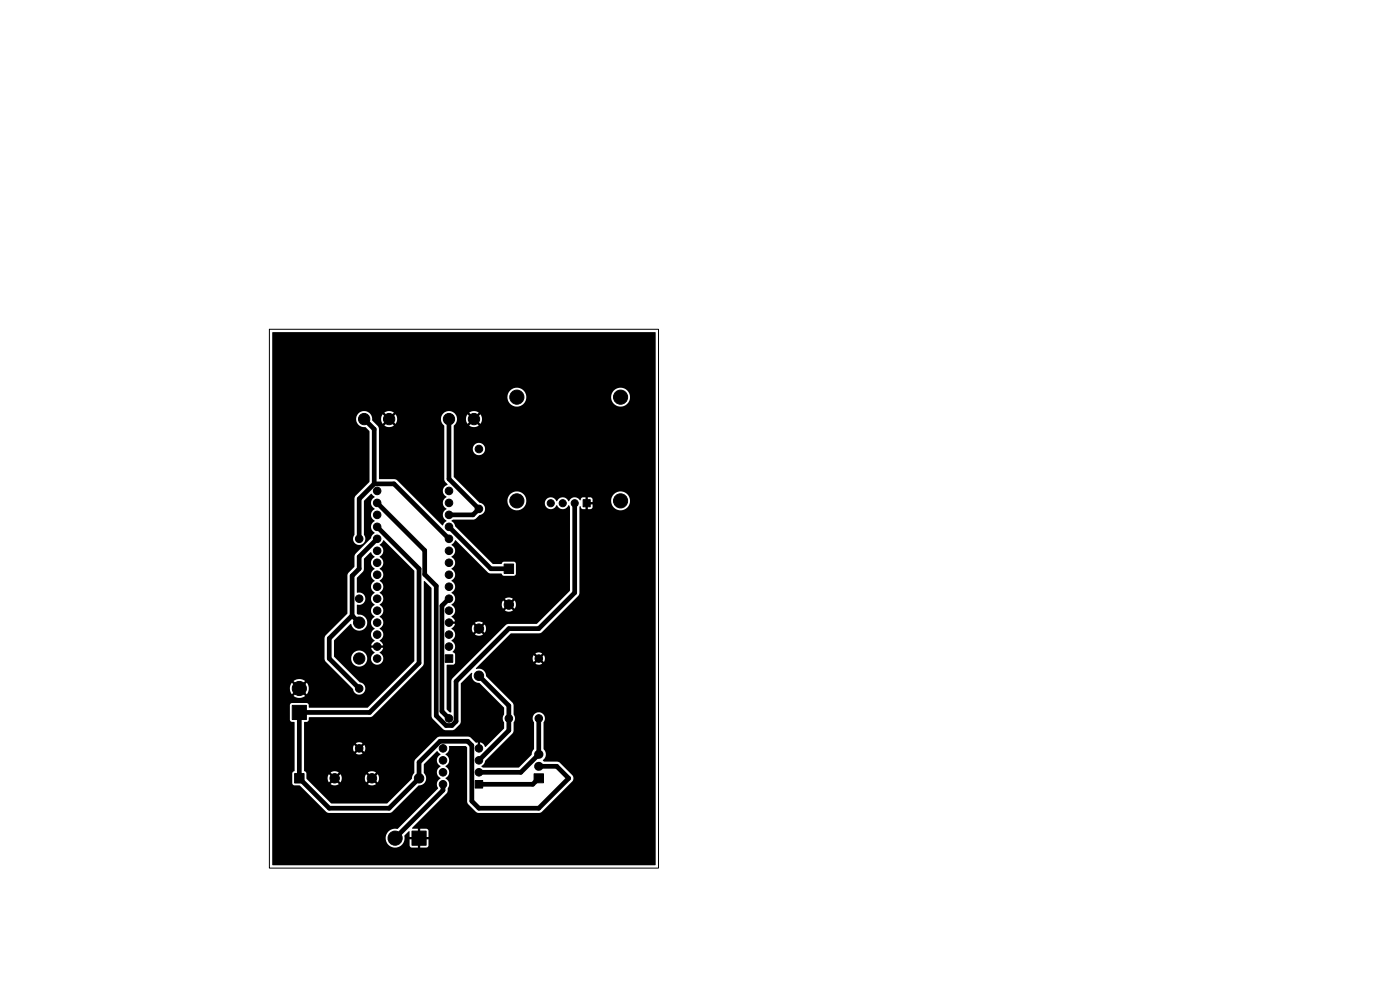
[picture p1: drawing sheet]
<svg xmlns="http://www.w3.org/2000/svg" width="297mm" height="210mm" viewBox="0 0 297 210" stroke-linecap="round" stroke-linejoin="round" font-family="sans-serif">
<path d="M57.1 69.9h82.6v114.3h-82.6z" fill="none" stroke="#000" stroke-width=".21"/>
<g fill="#000" stroke="#000" stroke-width=".21">
<path d="M107 119.7h1.9v2h-1.9zM123.7 106h1.5v1.5h-1.5zM94.4 138.9h1.7v1.6h-1.7zM62 149.6h3v3h-3zM62.5 164.1h2v2h-2zM87.4 176.3h3v3h-3zM100.8 165.6h1.6v1.6h-1.6zM113.3 164.1h2v2h-2z"/>
<circle cx="77.2" cy="88.9" r="1.2"/>
<circle cx="82.6" cy="88.9" r="1.2"/>
<circle cx="95.3" cy="88.9" r="1.2"/>
<circle cx="100.5" cy="88.9" r="1.2"/>
<circle cx="101.6" cy="95.2" r=".8"/>
<circle cx="109.6" cy="84.2" r="1.5"/>
<circle cx="131.7" cy="84.2" r="1.5"/>
<circle cx="76.2" cy="114.3" r=".8"/>
<circle cx="80" cy="104.1" r=".8"/>
<circle cx="80" cy="106.7" r=".8"/>
<circle cx="80" cy="111.8" r=".8"/>
<circle cx="80" cy="116.8" r=".8"/>
<circle cx="80" cy="109.2" r=".8"/>
<circle cx="80" cy="114.3" r=".8"/>
<circle cx="80" cy="119.4" r=".8"/>
<circle cx="95.2" cy="119.4" r=".8"/>
<circle cx="95.2" cy="109.2" r=".8"/>
<circle cx="95.2" cy="111.8" r=".8"/>
<circle cx="95.2" cy="106.7" r=".8"/>
<circle cx="95.2" cy="104.1" r=".8"/>
<circle cx="95.2" cy="114.3" r=".8"/>
<circle cx="95.2" cy="116.8" r=".8"/>
<circle cx="101.6" cy="107.9" r=".8"/>
<circle cx="109.6" cy="106.2" r="1.5"/>
<circle cx="116.8" cy="106.7" r=".75"/>
<circle cx="119.4" cy="106.7" r=".75"/>
<circle cx="121.9" cy="106.7" r=".75"/>
<circle cx="131.7" cy="106.2" r="1.5"/>
<circle cx="76.2" cy="127" r=".8"/>
<circle cx="76.2" cy="139.7" r="1.2"/>
<circle cx="76.2" cy="132.1" r="1.2"/>
<circle cx="80" cy="134.6" r=".8"/>
<circle cx="80" cy="139.7" r=".8"/>
<circle cx="80" cy="127" r=".8"/>
<circle cx="80" cy="124.5" r=".8"/>
<circle cx="80" cy="129.5" r=".8"/>
<circle cx="80" cy="132.1" r=".8"/>
<circle cx="80" cy="121.9" r=".8"/>
<circle cx="80" cy="137.2" r=".8"/>
<circle cx="95.2" cy="134.6" r=".8"/>
<circle cx="95.2" cy="124.5" r=".8"/>
<circle cx="95.2" cy="121.9" r=".8"/>
<circle cx="95.2" cy="127" r=".8"/>
<circle cx="95.2" cy="137.2" r=".8"/>
<circle cx="95.2" cy="132.1" r=".8"/>
<circle cx="95.2" cy="129.5" r=".8"/>
<circle cx="101.6" cy="133.3" r="1"/>
<circle cx="107.9" cy="128.2" r="1"/>
<circle cx="114.3" cy="139.7" r=".8"/>
<circle cx="63.5" cy="146" r="1.5"/>
<circle cx="76.2" cy="158.7" r=".8"/>
<circle cx="76.2" cy="146" r=".8"/>
<circle cx="94" cy="158.7" r=".8"/>
<circle cx="95.2" cy="152.4" r=".8"/>
<circle cx="101.6" cy="143.3" r="1"/>
<circle cx="101.6" cy="158.7" r=".8"/>
<circle cx="107.9" cy="152.4" r=".8"/>
<circle cx="114.3" cy="152.4" r=".8"/>
<circle cx="71" cy="165.1" r="1"/>
<circle cx="78.9" cy="165.1" r="1"/>
<circle cx="83.8" cy="177.8" r="1.5"/>
<circle cx="88.9" cy="165.1" r="1"/>
<circle cx="94" cy="161.3" r=".8"/>
<circle cx="94" cy="163.8" r=".8"/>
<circle cx="94" cy="166.4" r=".8"/>
<circle cx="101.6" cy="163.8" r=".8"/>
<circle cx="101.6" cy="161.3" r=".8"/>
</g>
<path d="M114.3 162.6h.1M114.3 160h.1" fill="none" stroke="#000" stroke-width="1.9"/>
<g fill="none" stroke="#000" stroke-width="1">
<path d="M77.3 88.9l2.1 2.1v11.6M95.2 88.9v12.7l6.4 6.4-1.3 1.2h-5.1M79.4 102.6l-3.2 3.2v8.5M79.4 102.6h4.2l11.6 11.7M80 111.8l8.9 8.9v19.9l-10.5 10.5h-14.9v14l6.3 6.4h12.7l6.4-6.4v-3.4l4.5-4.5h5.8l.9 .9v11.8l1.5 1.6h12.7l6.3-6.4-2.5-2.5h-3.8M80 106.7l10.1 10.1v5l2.4 2.5v27.5l2.1 2.1h1.3l.9-.9v-8.5l11.1-11.1h6.4l7.6-7.7v-18.9M80 114.3l-3.8 3.8v2.6l-1.5 1.5v8.4M95.2 111.8l8.9 8.9h3.8M74.7 130.6l-4.9 4.8v4.3l6.4 6.4M74.7 130.6l1.5 1.5M95.2 127l-1.5 1.5v22.4l1.5 1.5M101.6 143.3l6.3 6.4v5.2l-6.3 6.4"/>
<path d="M114.3 152.4v7.6l-3.8 3.8h-8.9M94 166.4v1.2l-10.2 10.2M114.3 165.1l-1.3 1.3h-11.4"/>
</g>
<path d="M57.8 70.5h81.3v113h-81.3v-30.8h3.7l.3 .4 .7 .1v10.3l-.5 .5v2.2l.4 .4h1.2l5.9 5.8h13.3l.5-.3 5.5-5.5a1.54 1.54 0 0 0 1.5-1 1.54 1.54 0 0 0-.4-1.7v-1.8l2.8-2.7h.1l.7 .6a1.42 1.42 0 0 0-.8 1.3 1.42 1.42 0 0 0 .8 1.3 1.42 1.42 0 0 0-.8 1.2 1.42 1.42 0 0 0 .8 1.3 1.54 1.54 0 0 0-.6 2.2l-8.6 8.6a2.03 2.03 0 0 0-2.5 1.8 2.03 2.03 0 0 0 2.3 2.1 2.03 2.03 0 0 0 1.7-2.6l1-.9 .1 1.3h1.3v.4h-1.3v1.4l.3 .3 1.5 .1v-1.3h.4v1.3h1.3l.4-.1 .1-.4v-1.3h-1.3v-.4h1.3v-1.3l-.1-.4-.4-.1h-1.3v1.3h-.4v-1.3h-1.2l-.1-.1 7.3-7.4 .3-.5v-.6a1.4 1.4 0 0 0-.5-2.1 1.42 1.42 0 0 0 .8-1.3 1.42 1.42 0 0 0-.8-1.2 1.42 1.42 0 0 0 .8-1.3 1.42 1.42 0 0 0-.8-1.3l.1-.1a1.52 1.52 0 0 0 .7-1.6h3.5l.3 .3v11.6l.2 .4 1.6 1.6 .5 .2 13 .1 .5-.3 6.5-6.4 .3-.7-.3-.6-2.8-2.8-.4-.1h-2.7l-.3-.3a1.64 1.64 0 0 0 .1-2.4v-5.7a1.31 1.31 0 0 0-.2-1.8 1.31 1.31 0 0 0-1.7 .1 1.31 1.31 0 0 0-.1 1.8v5.6l-.4 .5-.1 .7-2.7 2.7h-7.6l-.4-.3a1.46 1.46 0 0 0 .8-1.1l5.9-5.9 .2-.5v-1.7l.3-.9-.3-.9v-1.9l-.2-.5-5.7-5.6a1.62 1.62 0 0 0-2.1-1.6v-.2l2-2h10l.2 .7 .7-.7 .4 .4-.7 .7a1.28 1.28 0 0 0 1.4 0l-.7-.7 .4-.4 .7 .7 .1-.3 .1-.6-.2-.5-.7 .7-.4-.4 .7-.7a1.28 1.28 0 0 0-1.4 0l.7 .7-.4 .4-.7-.7-.2 .7h-10l5.4-5.3h6l.5-.2 7.8-7.8 .2-.7v-18.2l.3-.1 .3 .5 .7 .1v-.8h.5v.8h.6l.4-.3v-.7h-.8v-.5h.8v-.3h3.9l.1 .3a2.01 2.01 0 0 0 3.1 1.4 2.01 2.01 0 0 0-.2-3.4 2.01 2.01 0 0 0-3 1.7h-3.9v-.4l-.4-.3h-.6v.8h-.5v-.8l-.7 .1-.4 .5a1.43 1.43 0 0 0-2.5 .2 1.38 1.38 0 0 0-1.2-.8 1.38 1.38 0 0 0-1.3 .8 1.28 1.28 0 0 0-1.8-.8 1.28 1.28 0 0 0-.5 1.9 1.28 1.28 0 0 0 2 .2l.3-.4a1.38 1.38 0 0 0 1.3 .8 1.38 1.38 0 0 0 1.3-.8l.2 .3v17.8l-7 7h-6l-.5 .2-11.4 11.4-.3 .5v6.6l-.1 .1h-.3l-.5-.7v-9.3l.1-.1h1.3l.3-.3v-1.9l-.5-.5a1.46 1.46 0 0 0-.2-2.4 1.42 1.42 0 0 0 .8-1.3 1.42 1.42 0 0 0-.8-1.2h4.3l.3 .8 .7-.7 .4 .3-.8 .8a1.48 1.48 0 0 0 1.8 0l-.8-.8 .4-.3 .7 .7 .2-.4 .1-.7-.3-.6-.7 .7-.4-.3 .8-.8a1.48 1.48 0 0 0-1.8 0l.8 .8-.4 .3-.7-.7-.3 .9h-4.3l.4-.5 .3-.6h-.8v-.5h.8l-.3-.6-.4-.4a1.44 1.44 0 0 0 0-2.6h10.6l.3 .9 .8-.7 .3 .3-.7 .8a1.48 1.48 0 0 0 1.7 0l-.7-.8 .3-.3 .8 .7 .2-.4v-.7l-.2-.6-.8 .7-.3-.3 .7-.8a1.48 1.48 0 0 0-1.7 0l.7 .8-.3 .3-.8-.7-.3 .8h-10.6a1.41 1.41 0 0 0 .8-1.2 1.41 1.41 0 0 0-.8-1.3 1.42 1.42 0 0 0 .8-1.2 1.42 1.42 0 0 0-.8-1.3 1.42 1.42 0 0 0 .8-1.3 1.42 1.42 0 0 0-.8-1.3 1.42 1.42 0 0 0 .8-1.2 1.42 1.42 0 0 0-.8-1.3 1.42 1.42 0 0 0 .8-1.3 1.42 1.42 0 0 0-.8-1.2l.7-1h.2l7 6.9 2.6 .2 .6 .5h2.1l.3-.2 .2-.3v-2.1l-.2-.3-.3-.2h-2.1l-.3 .2-.2 .3h-1.9l-7.9-7.9-.2-.6-.6-.6 .3-.3h4.4l.5-.2 .7-.7a1.33 1.33 0 0 0 1.2-1.3 1.33 1.33 0 0 0-1.2-1.4l-.4-.4h6.3a2.01 2.01 0 0 0 3 1.8 2.01 2.01 0 0 0 .2-3.4 2.01 2.01 0 0 0-3.1 1.4l-.1 .2h-6.3l-5-5v-5.9h4v.2a1.31 1.31 0 0 0 2.1 .8 1.31 1.31 0 0 0-.2-2.2 1.31 1.31 0 0 0-1.9 1.2h-4v-5l.5-.7 .2-.7h1.8l.4 1 .8-.8 .3 .4-.8 .8 .2 .1a1.7 1.7 0 0 0 1.9-.1l-.8-.8 .3-.4 .8 .8a1.69 1.69 0 0 0 0-2l-.8 .8-.3-.4 .8-.8a1.69 1.69 0 0 0-2.1 0l.8 .8-.3 .4-.8-.8-.4 1h-1.8a1.72 1.72 0 0 0-2.6-1.5 1.72 1.72 0 0 0-.2 2.9v11.4l.2 .5 .6 .6a1.39 1.39 0 0 0-1.1 1.2 1.39 1.39 0 0 0 .8 1.4 1.42 1.42 0 0 0-.8 1.3 1.42 1.42 0 0 0 .8 1.3 1.42 1.42 0 0 0-.8 1.2 1.42 1.42 0 0 0 .8 1.3l-.7 .9h-.2l-9.7-9.6-.4-.2h-3.3v-10.6l-.2-.6-1.2-1.2v-.3h1.8l.4 1 .8-.8 .3 .4-.8 .8 .2 .1a1.7 1.7 0 0 0 1.9-.1l-.8-.8 .3-.4 .8 .8a1.69 1.69 0 0 0 0-2l-.8 .8-.3-.4 .8-.8a1.69 1.69 0 0 0-2.1 0l.8 .8-.3 .4-.8-.8-.4 1h-1.8l-.1-.3a1.72 1.72 0 0 0-2-1.4 1.72 1.72 0 0 0-1.3 2 1.72 1.72 0 0 0 2 1.4l.8 .9v10.7l-3.2 3.3v8a1.31 1.31 0 0 0 .2 1.8 1.31 1.31 0 0 0 1.7-.1 1.31 1.31 0 0 0 .1-1.8v-7.1l1.5-1.6 .8 .7a1.42 1.42 0 0 0-.8 1.3 1.42 1.42 0 0 0 .8 1.3 1.42 1.42 0 0 0-.8 1.2 1.42 1.42 0 0 0 .8 1.3 1.42 1.42 0 0 0-.8 1.3 1.42 1.42 0 0 0 .8 1.2l-.6 .6-.2 .6-3.3 3.4-.2 .4v2.3l-1.5 1.5v8.4l-4.6 4.6-.3 .5 .2 4.9 5.9 6a1.31 1.31 0 0 0 1.4 1.1 1.31 1.31 0 0 0 1.2-1.3 1.31 1.31 0 0 0-1.2-1.3l-5-5h3.2a1.71 1.71 0 0 0 2.5 1.5 1.71 1.71 0 0 0 .2-2.9 1.71 1.71 0 0 0-2.7 1.1v.3h-3.2l-.4-.5v-3.4l3.4-3.4h.2a1.72 1.72 0 0 0 2 1.3 1.72 1.72 0 0 0 1.4-2 1.72 1.72 0 0 0-2-1.3l-.2-.3 .1-1.8a1.34 1.34 0 0 0 1.7-1.3 1.34 1.34 0 0 0-1.8-1.3v-3.1l1.4-1.6 .1-2.5 1.4-1.4 .9 1a1.42 1.42 0 0 0-.8 1.3 1.42 1.42 0 0 0 .8 1.3 1.42 1.42 0 0 0-.8 1.2 1.42 1.42 0 0 0 .8 1.3 1.42 1.42 0 0 0-.8 1.3 1.42 1.42 0 0 0 .8 1.2 1.42 1.42 0 0 0-.8 1.3 1.42 1.42 0 0 0 .8 1.3 1.42 1.42 0 0 0-.8 1.2 1.42 1.42 0 0 0 .8 1.3 1.42 1.42 0 0 0-.8 1.3 1.42 1.42 0 0 0 .8 1.3 1.42 1.42 0 0 0-.8 1.2 1.42 1.42 0 0 0 .8 1.3l-.5 .4-.3 .6h.9v.5h-.9l.8 1.1a1.33 1.33 0 0 0-.4 2.1 1.33 1.33 0 0 0 2.1-.2 1.33 1.33 0 0 0-.7-2l.5-.4 .3-.6h-.9v-.5h.9l-.7-1.1a1.38 1.38 0 0 0 .7-1.2 1.38 1.38 0 0 0-.8-1.3 1.42 1.42 0 0 0 .8-1.2 1.42 1.42 0 0 0-.8-1.3 1.42 1.42 0 0 0 .8-1.3 1.42 1.42 0 0 0-.8-1.2 1.42 1.42 0 0 0 .8-1.3 1.42 1.42 0 0 0-.8-1.3 1.42 1.42 0 0 0 .8-1.2 1.42 1.42 0 0 0-.8-1.3 1.42 1.42 0 0 0 .8-1.3 1.42 1.42 0 0 0-.8-1.3 1.42 1.42 0 0 0 .8-1.2 1.42 1.42 0 0 0-.8-1.3 1.42 1.42 0 0 0 .8-1.3 1.42 1.42 0 0 0-.8-1.2l.8-1h.2l6.4 6.5v19.2l-9.9 9.8h-12.4l-.2-.7-.3-.3h-3.2l-.4 .4v3.2h-3.7v-6.6h3.7l.1 .5 .3 .7 .9-.9 .4 .3-.9 .9a1.98 1.98 0 0 0 2.4 0l-.9-.9 .4-.3 .9 .9a1.98 1.98 0 0 0 0-2.5l-.9 .9-.4-.3 .9-.9a1.98 1.98 0 0 0-2.4 0l.9 .9-.4 .3-.9-.9-.3 .7-.1 .6h-3.7v-61.8h49.8a2.01 2.01 0 0 0 2.1 2 2.01 2.01 0 0 0 2-2h17.9l.1 .2a2.01 2.01 0 0 0 3.1 1.4 2.01 2.01 0 0 0-.2-3.4 2.01 2.01 0 0 0-3 1.8h-17.9l-.1-.3a2.01 2.01 0 0 0-2.1-1.8 2.01 2.01 0 0 0-1.9 2.1h-49.8zM89.9 123.3h.2l1.4 1.5v27.1l.3 .6 2.3 2.3 .6 .1 1.6-.1 1.3-1.3 .2-.5v-8l2.2-2.3 .2 .1a1.56 1.56 0 0 0 1.5 2.1l5.2 5.2v1.5a1.37 1.37 0 0 0 0 1.7v1.2l-3.9 4-.6-.7-.6-.3v.9h-.4v-.9l-.5 .1-1-1.1-.5-.2-6.1-.1-.5 .2-4.7 4.8-.2 .4v2.3l-.4 .7-.1 .6-5.3 5.2h-11.9l-5.2-5.3h4.5l.3 .9 .7-.8 .4 .4-.8 .7a1.48 1.48 0 0 0 1.8 0l-.8-.7 .4-.4 .7 .8 .3-.9h4.9l.3 .9 .7-.8 .4 .4-.7 .8a1.49 1.49 0 0 0 1.7-.1l-.8-.7 .4-.4 .7 .8 .2-.4 .1-.7-.3-.7-.7 .8-.4-.4 .8-.7a1.48 1.48 0 0 0-1.8 0l.8 .7-.4 .4-.7-.8-.3 .9h-4.9l-.3-.9-.7 .8-.4-.4 .7-.8a1.49 1.49 0 0 0-1.7 .1l.8 .7-.4 .4-.7-.8-.3 .9h-4.5v-1.1l-.5-.5v-4.7h10.4l.2 .7 .7-.7 .4 .3-.7 .7a1.28 1.28 0 0 0 1.4 0l-.7-.7 .4-.3 .7 .7 .1-.3 .1-.7-.2-.5-.7 .7-.4-.3 .7-.7a1.28 1.28 0 0 0-1.4 0l.7 .7-.4 .3-.7-.7-.2 .8h-10.4v-5.6l.9-.2 .2-.9h13.2l10.9-10.8 .2-.7z" fill="#000"/>
</svg>
